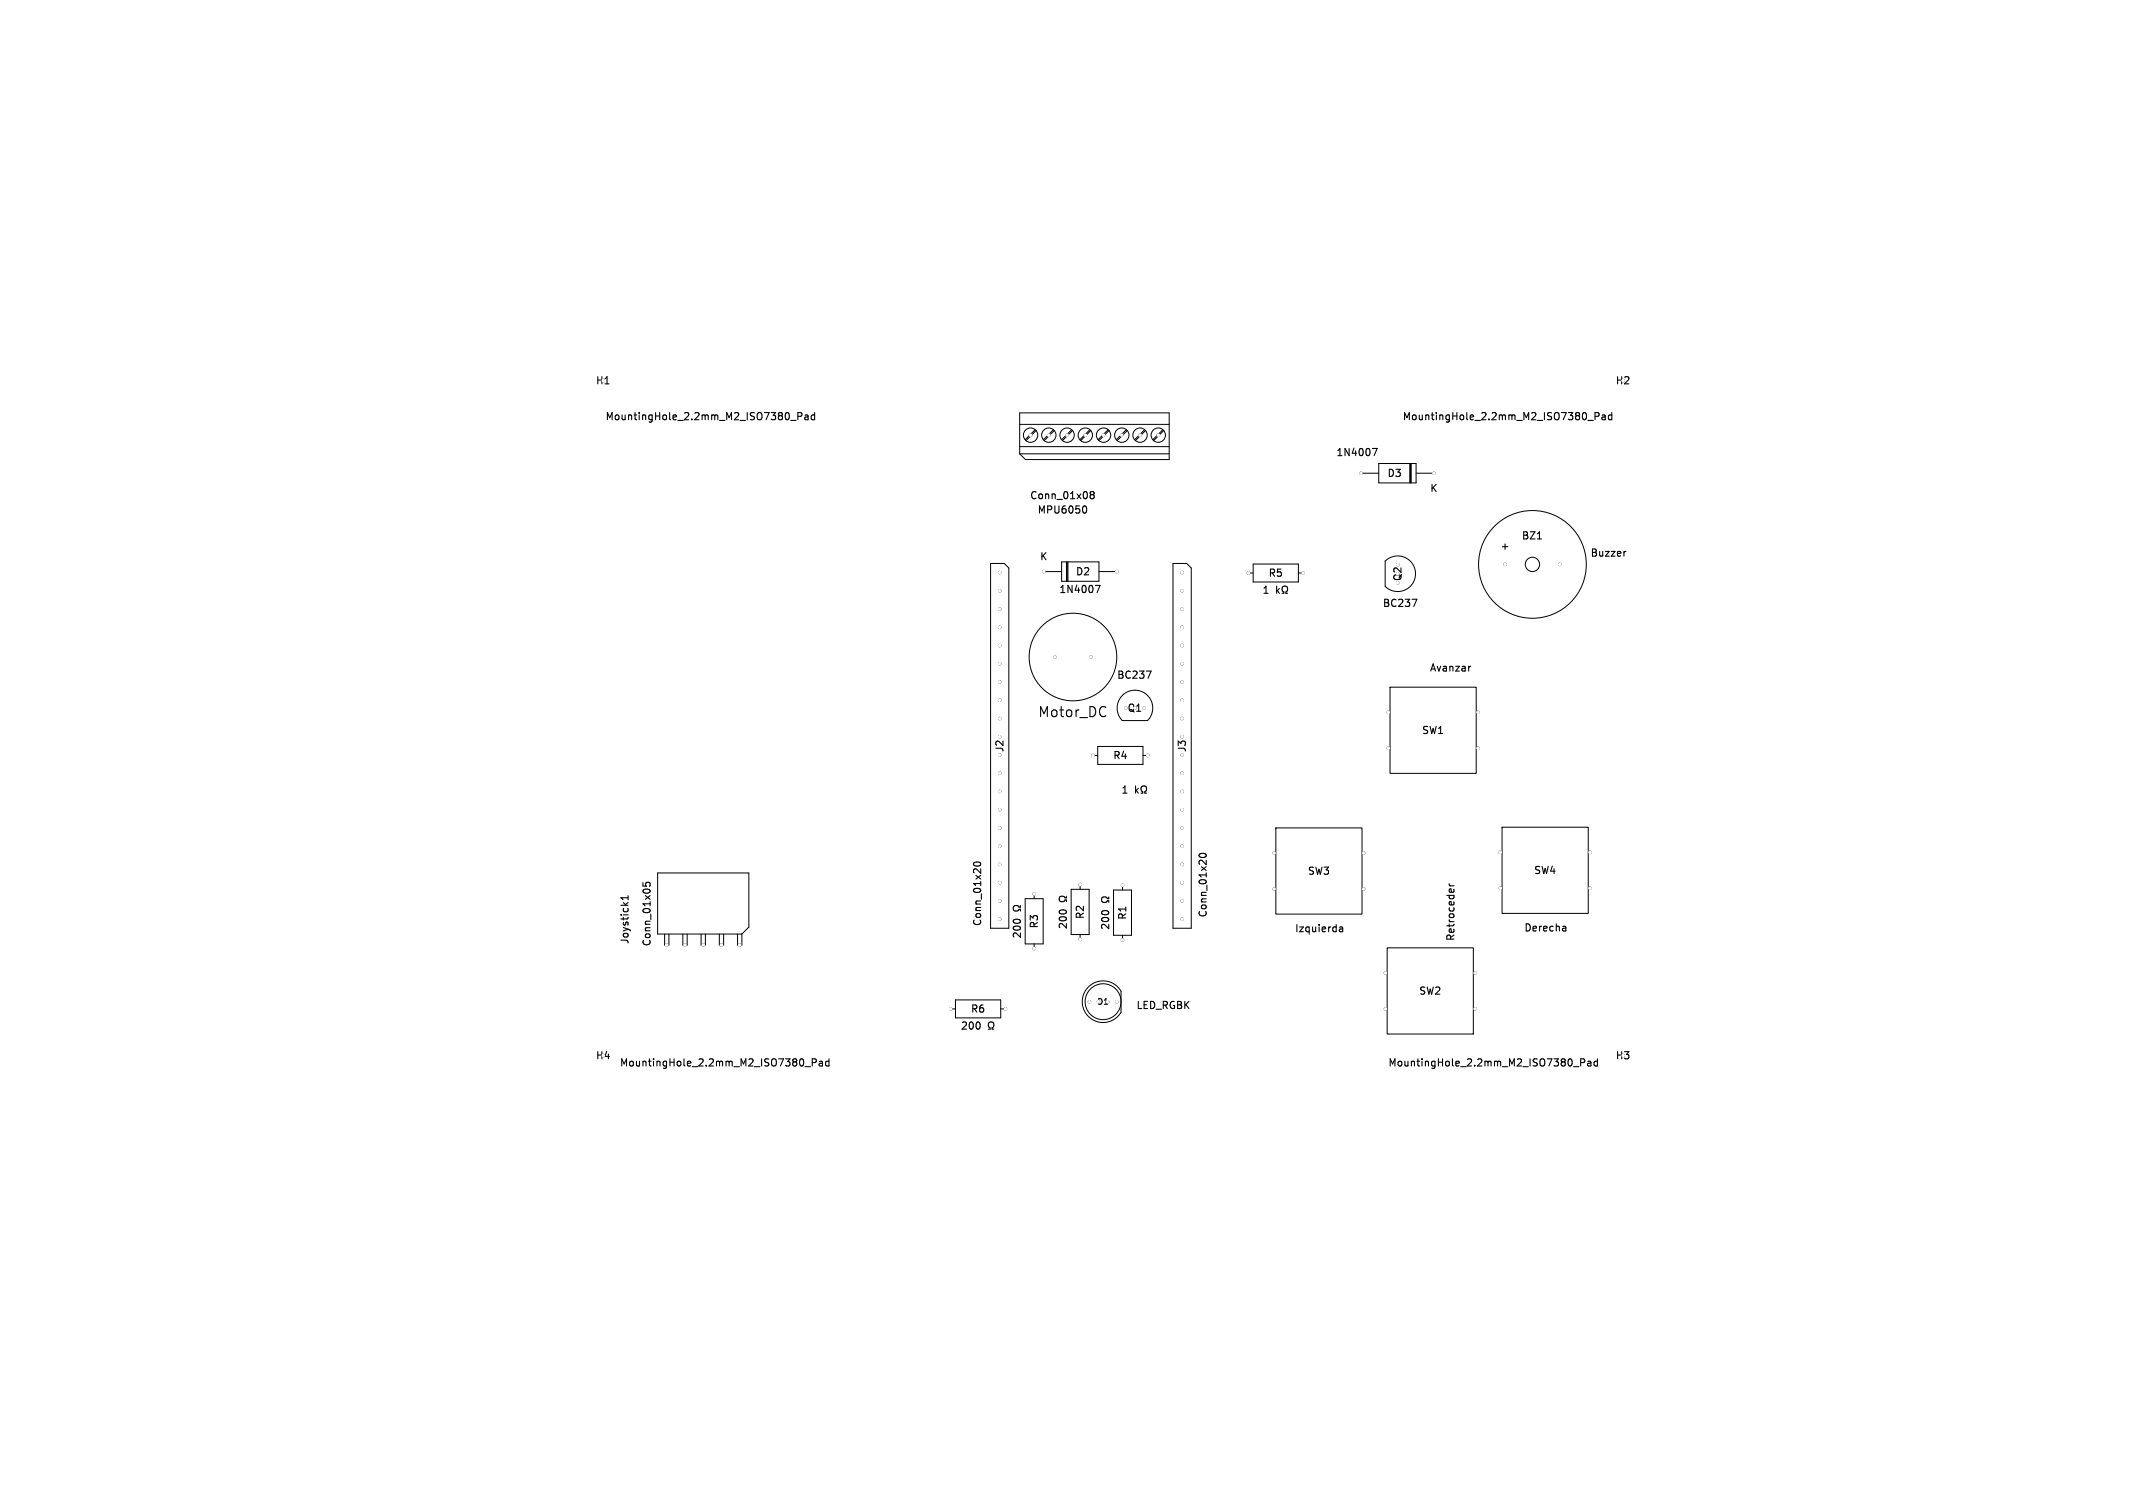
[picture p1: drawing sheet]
<svg xmlns="http://www.w3.org/2000/svg" width="297mm" height="210mm" viewBox="0 0 297 210" stroke-linecap="round" stroke-linejoin="round" font-family="sans-serif">
<defs><g id="words">
<text font-size="1.9" x="144.5" y="100.1">Motor_DC</text>
<g font-size="1.4" fill="#fff">
<text x="82.9" y="53.7">H1</text>
<text x="224.9" y="53.7">H2</text>
<text x="195.3" y="81" transform="rotate(-90 195.3 81)">Q2</text>
<text x="156.9" y="99.3">Q1</text>
<text x="139.9" y="104.9" transform="rotate(-90 139.9 104.9)">J2</text>
<text x="165.3" y="104.9" transform="rotate(-90 165.3 104.9)">J3</text>
<text x="82.9" y="147.7">H4</text>
<text x="224.9" y="147.7">H3</text>
</g>
<g font-size="1.4">
<text x="84.2" y="58.7">MountingHole_2.2mm_M2_ISO7380_Pad</text>
<text x="195.2" y="58.7">MountingHole_2.2mm_M2_ISO7380_Pad</text>
<text x="186" y="63.7">1N4007</text>
<text x="143.3" y="69.7">Conn_01x08</text>
<text x="144.4" y="71.7">MPU6050</text>
<text x="193.1" y="66.6">D3</text>
<text x="199" y="68.7">K</text>
<text x="208.8" y="76.8">+</text>
<text x="211.8" y="75.3">BZ1</text>
<text x="221.4" y="77.7">Buzzer</text>
<text x="144.7" y="78.2">K</text>
<text x="147.4" y="82.8">1N4007</text>
<text x="149.7" y="80.3">D2</text>
<text x="175.7" y="82.9">1</text>
<text x="176.5" y="80.5">R5</text>
<text x="192.4" y="84.7">BC237</text>
<text x="155.4" y="94.7">BC237</text>
<text x="199" y="93.7">Avanzar</text>
<text x="154.9" y="105.9">R4</text>
<text x="197.9" y="102.4">SW1</text>
<text x="156" y="110.7">1</text>
<text x="182" y="122">SW3</text>
<text x="213.5" y="121.9">SW4</text>
<text x="87.7" y="131.6" transform="rotate(-90 87.7 131.6)">Joystick1</text>
<text x="90.8" y="131.9" transform="rotate(-90 90.8 131.9)">Conn_01x05</text>
<text x="136.8" y="129.1" transform="rotate(-90 136.8 129.1)">Conn_01x20</text>
<text x="142.4" y="130.8" transform="rotate(-90 142.4 130.8)">200</text>
<text x="144.7" y="129.4" transform="rotate(-90 144.7 129.4)">R3</text>
<text x="148.8" y="129.5" transform="rotate(-90 148.8 129.5)">200</text>
<text x="151.1" y="128.1" transform="rotate(-90 151.1 128.1)">R2</text>
<text x="154.7" y="129.6" transform="rotate(-90 154.7 129.6)">200</text>
<text x="157" y="128.2" transform="rotate(-90 157 128.2)">R1</text>
<text x="168.2" y="127.9" transform="rotate(-90 168.2 127.9)">Conn_01x20</text>
<text x="180.2" y="130">Izquierda</text>
<text x="202.7" y="131.1" transform="rotate(-90 202.7 131.1)">Retroceder</text>
<text x="212.1" y="129.9">Derecha</text>
<text x="133.7" y="143.6">200</text>
<text x="135.1" y="141.2">R6</text>
<text x="158.1" y="140.7">LED_RGBK</text>
<text x="197.5" y="138.7">SW2</text>
<text x="86.2" y="148.7">MountingHole_2.2mm_M2_ISO7380_Pad</text>
<text x="193.2" y="148.7">MountingHole_2.2mm_M2_ISO7380_Pad</text>
</g>
<text font-size="1.1" fill="#fff" x="152.7" y="140.1">D1</text>
</g></defs>
<g fill="none" stroke="#000" stroke-width=".15">
<path d="M110.1 58.6h.8M111.1 58l.5-.1 .1-.1-.1-.2-.5-.1v1M112.1 57.8h.4v.7M112.5 58l-.3 .1-.2 .1 .2 .3 .3-.1M113.4 57.8h-.3l-.1 .2v.4h.4M113.4 57.5v1M221.1 58.6h.8M222.1 58l.5-.1 .1-.1-.1-.2-.5-.1v1M223.1 57.8h.4v.7M223.5 58l-.3 .1-.2 .1 .2 .3 .3-.1M224.4 57.8h-.3l-.1 .2v.4h.4M224.4 57.5v1"/>
<path d="M151 70.5a.53 .53 0 0 1 .3 .5 .53 .53 0 0 1-.3 .5M152 68.9l-.2-.2 .2-.2h.2l.2 .1-.2 .3M152 68.9l-.2 .2v.3l.2 .1h.2l.2-.2v-.2l-.2-.2M152 68.9h.2M191.1 62.5h.7l-.5 1M214.1 75.1h.5M226.4 76.8l-.2 .1M152.5 81.5h.7l-.4 1M159.6 93.5h.7l-.4 1M177.8 81.6v1M177.9 82.2l.2 .4M178.1 82l-.3 .3"/>
<path d="M178.5 82.6h.3v-.2a.43 .43 0 0 1-.3-.5 .43 .43 0 0 1 .6-.2 .46 .46 0 0 1-.1 .7v.2h.3M196.6 83.5h.7l-.4 1M204.8 92.8l-.3 .1M158.1 109.5v1M158.2 110.1l.3 .4M158.5 109.8l-.4 .4M158.9 110.5h.2v-.2a.43 .43 0 0 1-.2-.6 .43 .43 0 0 1 .6-.2 .46 .46 0 0 1-.1 .8v.2h.2M167 119a.59 .59 0 0 1 1 .2 .57 .57 0 0 1-1-.1zM87.5 125h-1l.2 .3M87.5 124.7v.6M89.5 122.9v.5h.5l-.1-.1 .1-.3 .1-.1h.3l.1 .2-.1 .3M135.6 120.2a.59 .59 0 0 1 1 .2 .57 .57 0 0 1-1-.1z"/>
<path d="M141.3 128.1h.6M142.1 126.1v.2h-.2a.43 .43 0 0 0-.6-.2 .43 .43 0 0 0-.2 .6 .46 .46 0 0 0 .8-.1h.2v.3M147.7 126.8h.6M148.5 124.8v.2h-.2a.43 .43 0 0 0-.6-.2 .43 .43 0 0 0-.2 .6 .46 .46 0 0 0 .8-.1h.2v.3M153.6 126.9h.6M154.4 124.9v.2h-.2a.43 .43 0 0 0-.6-.2 .43 .43 0 0 0-.2 .6 .46 .46 0 0 0 .8-.1h.2v.3M186.5 129.1h.4l.1 .7M187 129.3l-.4 .1-.1 .1 .1 .3 .4-.1M201.8 123.4h.7M201.8 123.1l.2 .3M217.7 129h.2l.1 .1v.6M218 129.6l-.3 .1"/>
<path d="M218 129.2l-.3 .1M112.1 148.6h.8M113.1 148l.5-.1 .1-.1-.1-.2-.5-.1v1M114.1 147.8h.4v.7M114.5 148l-.3 .1-.2 .1 .2 .3 .3-.1M115.4 147.8h-.3l-.1 .2v.4h.4M115.4 147.5v1M136.4 142.5v.6M137.6 143.3h.3v-.2a.43 .43 0 0 1-.3-.5 .43 .43 0 0 1 .6-.2 .46 .46 0 0 1-.1 .7v.2h.3M219.1 148.6h.8M220.1 148l.5-.1 .1-.1-.1-.2-.5-.1v1M221.1 147.8h.4v.7"/>
<path d="M221.5 148l-.3 .1-.2 .1 .2 .3 .3-.1M222.4 147.8h-.3l-.1 .2v.4h.4M222.4 147.5v1"/>
</g>
<g fill="none" stroke="#000" stroke-width=".14">
<path d="M142 57.5h20.8v6.5h-20l-.8-.8zM142 59.1h20.8M144.1 59.8l-1.4 1.4M144.3 60l-1.4 1.4M146.7 59.8l-1.4 1.4M146.8 60l-1.4 1.4M149.2 59.8l-1.4 1.4M149.3 60l-1.4 1.4M151.8 59.8l-1.4 1.4M151.9 60l-1.4 1.4M154.3 59.8l-1.4 1.4M154.4 60l-1.4 1.4"/>
<path d="M156.8 59.8l-1.4 1.4M157 60l-1.4 1.4M159.4 59.8l-1.4 1.4M159.5 60l-1.4 1.4M161.9 59.8l-1.4 1.4M162 60l-1.4 1.4M137.9 78.5h1.9l.7 .6v50.2h-2.6zM142 62.2h20.8M142 63.2h20.8M145.3 79.6h2.5M147.8 78.3h5.2v2.7h-5.2zM148.5 78.3v2.7"/>
<path d="M148.6 78.3v2.7M148.7 78.3v2.7M153 79.6h2.5M163.3 78.5h1.9l.7 .6v50.2h-2.6zM173.8 79.8h.7M174.5 78.6h6.3v2.5h-6.3zM180.8 79.8h.6M189.5 65.9h2.5M192 64.6h5.2v2.7h-5.2zM192.9 78.1a2.48 2.48 0 0 1 3.5 0 2.48 2.48 0 0 1 0 3.6 2.48 2.48 0 0 1-3.5 0M192.9 78.1v3.5M196.3 64.6v2.7"/>
<path d="M196.4 64.6v2.7M196.5 64.6v2.7M197.2 65.9h2.5M193.6 95.7h11.9v12h-11.9zM152.2 105.2h.6M152.8 104h6.3v2.5h-6.3zM159.1 105.2h.7M159.8 100.4h-3.5a2.48 2.48 0 0 1 0-3.6 2.48 2.48 0 0 1 3.5 0 2.48 2.48 0 0 1 0 3.6M177.6 115.3h12v12h-12zM209.2 115.2h11.9v12h-11.9zM91.6 121.6h12.7v7.5l-1 1h-11.7zM92.5 130.1v1.5h.6v-1.5"/>
<path d="M95.1 130.1v1.5h.6v-1.5M97.6 130.1v1.5h.6v-1.5M100.2 130.1v1.5h.6v-1.5M102.7 130.1v1.5h.6v-1.5M133 139.3h6.3v2.5h-6.3zM142.8 125.2h2.4v6.3h-2.4zM144 124.5v.7M144 131.5v.6M149.1 123.9h2.5v6.3h-2.5zM150.4 123.2v.7M150.4 130.2v.6M151.5 137.5a2.9 2.9 0 0 1 4.6 .5v3a2.9 2.9 0 0 1-4.3 .8 2.9 2.9 0 0 1-.3-4.3z"/>
<path d="M155.1 124h2.4v6.3h-2.4zM156.3 123.3v.7M156.3 130.3v.6M193.1 132h12.1v12h-12.1zM132.4 140.5h.6M139.3 140.5h.7"/>
<circle cx="143.5" cy="60.6" r="1"/>
<circle cx="146" cy="60.6" r="1"/>
<circle cx="148.6" cy="60.6" r="1"/>
<circle cx="151.1" cy="60.6" r="1"/>
<circle cx="153.7" cy="60.6" r="1"/>
<circle cx="156.2" cy="60.6" r="1"/>
<circle cx="158.7" cy="60.6" r="1"/>
<circle cx="161.3" cy="60.6" r="1"/>
<circle cx="213.4" cy="78.6" r="7.5"/>
<circle cx="213.4" cy="78.6" r="1"/>
<circle cx="149.4" cy="91.5" r="6.1"/>
<circle cx="153.6" cy="139.5" r="2.5"/>
</g>
<g fill="#000" stroke="#000" stroke-width=".14">
<circle cx="139.2" cy="79.7" r=".17"/>
<circle cx="143.5" cy="60.6" r=".17"/>
<circle cx="145.3" cy="79.6" r=".17"/>
<circle cx="146" cy="60.6" r=".17"/>
<circle cx="148.6" cy="60.6" r=".17"/>
<circle cx="151.1" cy="60.6" r=".17"/>
<circle cx="153.7" cy="60.6" r=".17"/>
<circle cx="155.5" cy="79.6" r=".17"/>
<circle cx="156.2" cy="60.6" r=".17"/>
<circle cx="158.7" cy="60.6" r=".17"/>
<circle cx="161.3" cy="60.6" r=".17"/>
<circle cx="164.6" cy="79.7" r=".17"/>
<circle cx="173.8" cy="79.8" r=".17"/>
<circle cx="181.4" cy="79.8" r=".17"/>
<circle cx="189.5" cy="65.9" r=".17"/>
<circle cx="194.6" cy="78.6" r=".18"/>
<circle cx="199.7" cy="65.9" r=".17"/>
<circle cx="209.6" cy="78.6" r=".17"/>
<circle cx="217.2" cy="78.6" r=".18"/>
<circle cx="139.2" cy="97.5" r=".17"/>
<circle cx="139.2" cy="84.8" r=".17"/>
<circle cx="139.2" cy="92.4" r=".17"/>
<circle cx="139.2" cy="82.3" r=".17"/>
<circle cx="139.2" cy="95" r=".17"/>
<circle cx="139.2" cy="89.9" r=".17"/>
<circle cx="139.2" cy="87.4" r=".17"/>
<circle cx="146.9" cy="91.5" r=".18"/>
<circle cx="151.9" cy="91.5" r=".17"/>
<circle cx="159.3" cy="98.6" r=".18"/>
<circle cx="164.6" cy="87.4" r=".17"/>
<circle cx="164.6" cy="82.3" r=".17"/>
<circle cx="164.6" cy="89.9" r=".17"/>
<circle cx="164.6" cy="92.4" r=".17"/>
<circle cx="164.6" cy="95" r=".17"/>
<circle cx="164.6" cy="97.5" r=".17"/>
<circle cx="164.6" cy="84.8" r=".17"/>
<circle cx="193.3" cy="99.2" r=".17"/>
<circle cx="205.8" cy="99.2" r=".17"/>
<circle cx="139.2" cy="107.7" r=".17"/>
<circle cx="139.2" cy="112.8" r=".17"/>
<circle cx="139.2" cy="115.3" r=".17"/>
<circle cx="139.2" cy="102.6" r=".17"/>
<circle cx="139.2" cy="117.8" r=".17"/>
<circle cx="139.2" cy="110.2" r=".17"/>
<circle cx="139.2" cy="100.1" r=".17"/>
<circle cx="152.2" cy="105.2" r=".17"/>
<circle cx="159.8" cy="105.2" r=".17"/>
<circle cx="164.6" cy="112.8" r=".17"/>
<circle cx="164.6" cy="115.3" r=".17"/>
<circle cx="164.6" cy="100.1" r=".17"/>
<circle cx="164.6" cy="110.2" r=".17"/>
<circle cx="164.6" cy="102.6" r=".17"/>
<circle cx="164.6" cy="107.7" r=".17"/>
<circle cx="164.6" cy="117.8" r=".17"/>
<circle cx="177.4" cy="118.8" r=".17"/>
<circle cx="189.9" cy="118.8" r=".17"/>
<circle cx="193.3" cy="104.2" r=".17"/>
<circle cx="205.8" cy="104.2" r=".17"/>
<circle cx="208.9" cy="118.7" r=".17"/>
<circle cx="221.4" cy="118.7" r=".17"/>
<circle cx="92.8" cy="131.6" r=".17"/>
<circle cx="95.4" cy="131.6" r=".17"/>
<circle cx="97.9" cy="131.6" r=".17"/>
<circle cx="100.5" cy="131.6" r=".17"/>
<circle cx="103" cy="131.6" r=".17"/>
<circle cx="139.2" cy="128" r=".17"/>
<circle cx="139.2" cy="125.5" r=".17"/>
<circle cx="139.2" cy="122.9" r=".17"/>
<circle cx="139.2" cy="120.4" r=".17"/>
<circle cx="144" cy="132.1" r=".17"/>
<circle cx="144" cy="124.5" r=".17"/>
<circle cx="150.4" cy="123.2" r=".17"/>
<circle cx="150.4" cy="130.8" r=".17"/>
<circle cx="151.7" cy="139.5" r=".17"/>
<circle cx="154.2" cy="139.5" r=".17"/>
<circle cx="155.5" cy="139.5" r=".17"/>
<circle cx="156.3" cy="123.3" r=".17"/>
<circle cx="156.3" cy="130.9" r=".17"/>
<circle cx="164.6" cy="128" r=".17"/>
<circle cx="164.6" cy="120.4" r=".17"/>
<circle cx="164.6" cy="122.9" r=".17"/>
<circle cx="164.6" cy="125.5" r=".17"/>
<circle cx="177.4" cy="123.8" r=".17"/>
<circle cx="189.9" cy="123.8" r=".17"/>
<circle cx="192.9" cy="135.5" r=".17"/>
<circle cx="205.4" cy="135.5" r=".18"/>
<circle cx="208.9" cy="123.7" r=".17"/>
<circle cx="221.4" cy="123.7" r=".17"/>
<circle cx="132.4" cy="140.5" r=".17"/>
<circle cx="140" cy="140.5" r=".17"/>
<circle cx="192.9" cy="140.5" r=".17"/>
<circle cx="205.4" cy="140.5" r=".18"/>
</g>
<g fill="#fff" stroke="#fff" stroke-width=".14">
<circle cx="205.4" cy="135.5" r=".18"/>
<circle cx="205.4" cy="140.5" r=".18"/>
<circle cx="192.9" cy="140.5" r=".17"/>
<circle cx="192.9" cy="135.5" r=".17"/>
<circle cx="150.4" cy="123.2" r=".17"/>
<circle cx="150.4" cy="130.8" r=".17"/>
<circle cx="156.3" cy="123.3" r=".17"/>
<circle cx="156.3" cy="130.9" r=".17"/>
<circle cx="173.8" cy="79.8" r=".17"/>
<circle cx="181.4" cy="79.8" r=".17"/>
<circle cx="155.5" cy="139.5" r=".17"/>
<circle cx="154.2" cy="139.5" r=".17"/>
<circle cx="151.7" cy="139.5" r=".17"/>
<circle cx="159.8" cy="105.2" r=".17"/>
<circle cx="152.2" cy="105.2" r=".17"/>
<circle cx="143.5" cy="60.6" r=".17"/>
<circle cx="146" cy="60.6" r=".17"/>
<circle cx="148.6" cy="60.6" r=".17"/>
<circle cx="151.1" cy="60.6" r=".17"/>
<circle cx="153.7" cy="60.6" r=".17"/>
<circle cx="156.2" cy="60.6" r=".17"/>
<circle cx="158.7" cy="60.6" r=".17"/>
<circle cx="161.3" cy="60.6" r=".17"/>
<circle cx="209.6" cy="78.6" r=".17"/>
<circle cx="217.2" cy="78.6" r=".18"/>
<circle cx="132.4" cy="140.5" r=".17"/>
<circle cx="140" cy="140.5" r=".17"/>
<circle cx="194.6" cy="78.6" r=".18"/>
<circle cx="139.2" cy="79.7" r=".17"/>
<circle cx="139.2" cy="82.3" r=".17"/>
<circle cx="139.2" cy="84.8" r=".17"/>
<circle cx="139.2" cy="87.4" r=".17"/>
<circle cx="139.2" cy="89.9" r=".17"/>
<circle cx="139.2" cy="92.4" r=".17"/>
<circle cx="139.2" cy="95" r=".17"/>
<circle cx="139.2" cy="97.5" r=".17"/>
<circle cx="139.2" cy="100.1" r=".17"/>
<circle cx="139.2" cy="102.6" r=".17"/>
<circle cx="139.2" cy="107.7" r=".17"/>
<circle cx="139.2" cy="110.2" r=".17"/>
<circle cx="139.2" cy="112.8" r=".17"/>
<circle cx="139.2" cy="115.3" r=".17"/>
<circle cx="139.2" cy="117.8" r=".17"/>
<circle cx="139.2" cy="120.4" r=".17"/>
<circle cx="139.2" cy="122.9" r=".17"/>
<circle cx="139.2" cy="125.5" r=".17"/>
<circle cx="139.2" cy="128" r=".17"/>
<circle cx="159.3" cy="98.6" r=".18"/>
<circle cx="144" cy="124.5" r=".17"/>
<circle cx="144" cy="132.1" r=".17"/>
<circle cx="221.4" cy="118.7" r=".17"/>
<circle cx="208.9" cy="118.7" r=".17"/>
<circle cx="208.9" cy="123.7" r=".17"/>
<circle cx="221.4" cy="123.7" r=".17"/>
<circle cx="146.9" cy="91.5" r=".18"/>
<circle cx="151.9" cy="91.5" r=".17"/>
<circle cx="103" cy="131.6" r=".17"/>
<circle cx="100.5" cy="131.6" r=".17"/>
<circle cx="97.9" cy="131.6" r=".17"/>
<circle cx="95.4" cy="131.6" r=".17"/>
<circle cx="92.8" cy="131.6" r=".17"/>
<circle cx="164.6" cy="79.7" r=".17"/>
<circle cx="164.6" cy="82.3" r=".17"/>
<circle cx="164.6" cy="84.8" r=".17"/>
<circle cx="164.6" cy="87.4" r=".17"/>
<circle cx="164.6" cy="89.9" r=".17"/>
<circle cx="164.6" cy="92.4" r=".17"/>
<circle cx="164.6" cy="95" r=".17"/>
<circle cx="164.6" cy="97.5" r=".17"/>
<circle cx="164.6" cy="100.1" r=".17"/>
<circle cx="164.6" cy="102.6" r=".17"/>
<circle cx="164.6" cy="107.7" r=".17"/>
<circle cx="164.6" cy="110.2" r=".17"/>
<circle cx="164.6" cy="112.8" r=".17"/>
<circle cx="164.6" cy="115.3" r=".17"/>
<circle cx="164.6" cy="117.8" r=".17"/>
<circle cx="164.6" cy="120.4" r=".17"/>
<circle cx="164.6" cy="122.9" r=".17"/>
<circle cx="164.6" cy="125.5" r=".17"/>
<circle cx="164.6" cy="128" r=".17"/>
<circle cx="205.8" cy="99.2" r=".17"/>
<circle cx="193.3" cy="99.2" r=".17"/>
<circle cx="193.3" cy="104.2" r=".17"/>
<circle cx="205.8" cy="104.2" r=".17"/>
<circle cx="189.9" cy="118.8" r=".17"/>
<circle cx="177.4" cy="118.8" r=".17"/>
<circle cx="177.4" cy="123.8" r=".17"/>
<circle cx="189.9" cy="123.8" r=".17"/>
<circle cx="199.7" cy="65.9" r=".17"/>
<circle cx="189.5" cy="65.9" r=".17"/>
<circle cx="145.3" cy="79.6" r=".17"/>
<circle cx="155.5" cy="79.6" r=".17"/>
</g>
<use href="#words"/>
</svg>
